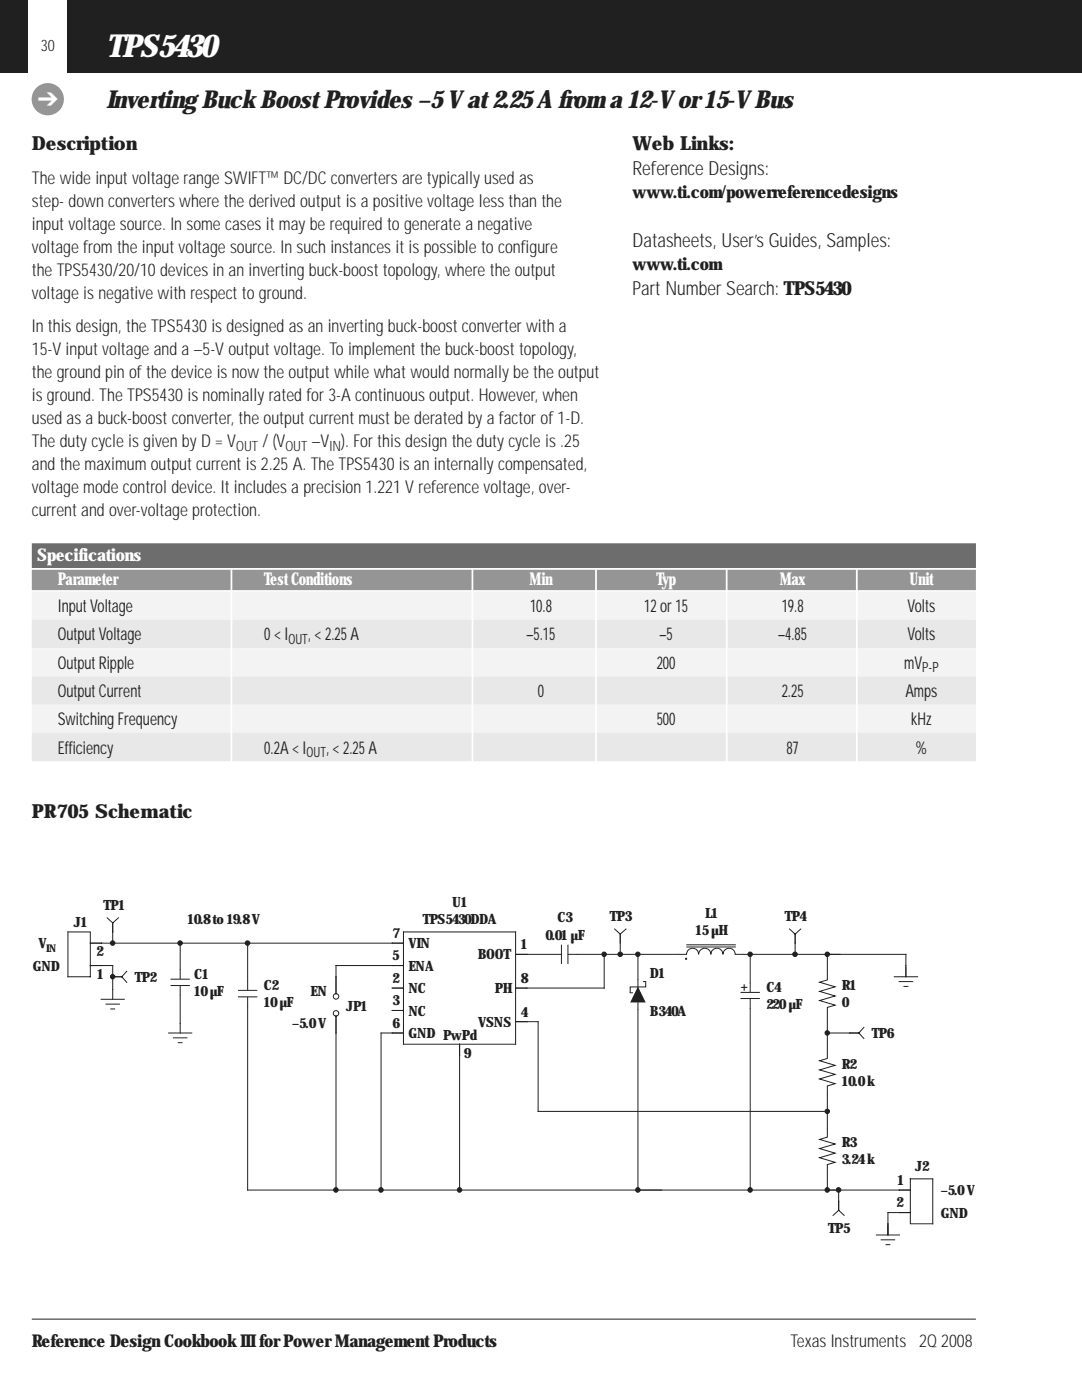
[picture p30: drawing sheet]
<svg xmlns="http://www.w3.org/2000/svg" width="216mm" height="279mm" viewBox="0 0 216 279" stroke-linecap="round" stroke-linejoin="round" font-family="sans-serif">
<defs><g id="words">
<text font-size="6.3" fill="#fff" x="21.2" y="11.3">TPS5430</text>
<text font-size="4.9" fill="#231f20" x="21.2" y="21.5">InvertingBuckBoostProvides –5V at2.25Afroma 12-V or15-V Bus</text>
<text font-size="4.6" fill="#fff" x="7.5" y="21.4">➔</text>
<g font-size="3.9" fill="#231f20">
<text x="6.3" y="30">Description</text>
<text x="126.2" y="30">Web Links:</text>
<text x="126.2" y="34.9">ReferenceDesigns:</text>
<text x="126.2" y="49.4">Datasheets, User’sGuides, Samples:</text>
<text x="126.2" y="58.9">PartNumberSearch: TPS5430</text>
<text x="6.3" y="163.3">PR705 Schematic</text>
</g>
<g font-size="3.5" fill="#231f20">
<text x="6.3" y="41.3">step- downconverterswherethederived outputisa positivevoltagelessthanthe</text>
<text x="6.3" y="36.7">ThewideinputvoltagerangeSWIFT™ DC/DCconvertersaretypicallyused as</text>
<text x="126.2" y="39.5">www.ti.com/powerreferencedesigns</text>
<text x="6.3" y="45.8">inputvoltagesource. Insomecasesitmayberequired togeneratea negative</text>
<text x="6.3" y="50.4">voltagefromtheinputvoltagesource. Insuchinstancesitispossibletoconfigure</text>
<text x="126.2" y="54">www.ti.com</text>
<text x="6.3" y="59.6">voltageisnegativewithrespecttoground.</text>
<text x="6.3" y="55">theTPS5430/20/10devicesinaninvertingbuck-boosttopology, wheretheoutput</text>
<text x="6.3" y="70.9">15-Vinputvoltageand a –5-Voutputvoltage. Toimplementthebuck-boosttopology,</text>
<text x="6.3" y="66.3">Inthisdesign, theTPS5430isdesigned asaninvertingbuck-boostconverterwitha</text>
<text x="6.3" y="75.5">theground pinofthedeviceisnowtheoutputwhilewhatwould normallybetheoutput</text>
<text x="6.3" y="80.1">isground. TheTPS5430isnominallyrated for3-A continuousoutput. However, when</text>
<text x="6.3" y="89.2">ThedutycycleisgivenbyD =V</text>
<text x="6.3" y="84.6">used asa buck-boostconverter, theoutputcurrentmustbederated bya factorof1-D.</text>
<text x="52.4" y="89.2">/ (V</text>
<text x="62.2" y="89.2">–V ). Forthisdesignthedutycycleis.25</text>
<text x="6.3" y="93.8">and themaximumoutputcurrentis2.25A. TheTPS5430isaninternallycompensated,</text>
<text x="6.3" y="98.4">voltagemodecontrol device. Itincludesa precision1.221 Vreferencevoltage, over-</text>
<text x="6.3" y="103">currentand over-voltageprotection.</text>
<text x="11.5" y="122.2">InputVoltage</text>
<text x="105.8" y="122.2">10.8</text>
<text x="128.5" y="122.2">12or15</text>
<text x="156" y="122.2">19.8</text>
<text x="181.1" y="122.2">Volts</text>
<text x="11.5" y="127.8">OutputVoltage</text>
<text x="52.7" y="127.8">0&lt; I</text>
<text x="61.5" y="127.8">, &lt; 2.25A</text>
<text x="105.1" y="127.8">–5.15</text>
<text x="131.6" y="127.8">–5</text>
<text x="155.3" y="127.8">–4.85</text>
<text x="181.1" y="127.8">Volts</text>
<text x="11.5" y="133.5">OutputRipple</text>
<text x="131" y="133.5">200</text>
<text x="180.4" y="133.5">mV</text>
<text x="11.5" y="139.1">OutputCurrent</text>
<text x="107.3" y="139.1">0</text>
<text x="156" y="139.1">2.25</text>
<text x="180.6" y="139.1">Amps</text>
<text x="11.5" y="144.8">Switching Frequency</text>
<text x="131" y="144.8">500</text>
<text x="181.8" y="144.8">kHz</text>
<text x="11.5" y="150.4">Efficiency</text>
<text x="52.7" y="150.4">0.2A &lt; I</text>
<text x="65.1" y="150.4">, &lt; 2.25A</text>
<text x="156.9" y="150.4">87</text>
<text x="182.8" y="150.4">%</text>
<text x="6.3" y="268.8">Reference DesignCookbookIII forPowerManagementProducts</text>
<text x="157.7" y="268.8">TexasInstruments 2Q2008</text>
</g>
<g font-size="3.5" fill="#fff">
<text x="7.4" y="111.9">Specifications</text>
<text x="11.5" y="116.7">Parameter</text>
<text x="52.7" y="116.7">TestConditions</text>
<text x="105.7" y="116.7">Min</text>
<text x="131" y="116.7">Typ</text>
<text x="155.6" y="116.7">Max</text>
<text x="181.5" y="116.7">Unit</text>
</g>
<text font-size="3.2" fill="#231f20" x="8.1" y="10.2">30</text>
<g font-size="2.8" fill="#231f20">
<text x="47.1" y="89.9">OUT</text>
<text x="57" y="89.9">OUT</text>
<text x="65.7" y="89.9">IN</text>
<text x="57.6" y="128.5">OUT</text>
<text x="184" y="134.2">P-P</text>
<text x="61.2" y="151.1">OUT</text>
<text x="14.7" y="185">J1</text>
<text x="20.6" y="181.6">TP1</text>
<text x="37.4" y="184.3">10.8to 19.8V</text>
<text x="84.3" y="184.4">TPS5430DDA</text>
<text x="90.2" y="180.9">U1</text>
<text x="111.3" y="184.1">C3</text>
<text x="121.7" y="183.8">TP3</text>
<text x="140.7" y="183.1">L1</text>
<text x="156.6" y="183.8">TP4</text>
<text x="7.7" y="189.2">V</text>
<text x="19.2" y="190.8">2</text>
<text x="78.3" y="191.7">5</text>
<text x="78.3" y="187.2">7</text>
<text x="81.5" y="189.2">VIN</text>
<text x="95.3" y="191.5">BOOT</text>
<text x="103.9" y="189.4">1</text>
<text x="108.9" y="187.5">0.01 µF</text>
<text x="138.8" y="186.6">15µH</text>
<text x="6.5" y="193.7">GND</text>
<text x="19.4" y="195.3">1</text>
<text x="26.9" y="195.9">TP2</text>
<text x="38.7" y="195.4">C1</text>
<text x="52.6" y="197.6">C2</text>
<text x="78.3" y="196.2">2</text>
<text x="81.5" y="193.7">ENA</text>
<text x="103.9" y="196.2">8</text>
<text x="129.7" y="195.2">D1</text>
<text x="147.8" y="197.8">+</text>
<text x="168" y="197.6">R1</text>
<text x="38.7" y="198.8">10µF</text>
<text x="52.6" y="201.1">10µF</text>
<text x="61.9" y="198.8">EN</text>
<text x="69" y="201.7">JP1</text>
<text x="78.3" y="200.6">3</text>
<text x="81.5" y="198.2">NC</text>
<text x="81.5" y="202.7">NC</text>
<text x="98.8" y="198.2">PH</text>
<text x="103.9" y="202.9">4</text>
<text x="129.7" y="202.7">B340A</text>
<text x="152.9" y="198">C4</text>
<text x="152.9" y="201.4">220µF</text>
<text x="168" y="201">0</text>
<text x="58.3" y="205.2">–5.0V</text>
<text x="78.3" y="205.1">6</text>
<text x="81.5" y="207.2">GND PwPd</text>
<text x="95.4" y="204.9">VSNS</text>
<text x="174" y="207.1">TP6</text>
<text x="92.6" y="211.1">9</text>
<text x="168" y="213.3">R2</text>
<text x="168" y="216.7">10.0k</text>
<text x="168" y="228.9">R3</text>
<text x="168" y="232.4">3.24k</text>
<text x="182.6" y="233.7">J2</text>
<text x="179.1" y="236.5">1</text>
<text x="187.7" y="238.5">–5.0V</text>
<text x="178.9" y="241">2</text>
<text x="187.7" y="243">GND</text>
<text x="165.2" y="246.1">TP5</text>
</g>
<text font-size="2.1" fill="#231f20" x="9.2" y="189.9">IN</text>
</g></defs>
<path d="M-.1 -.1h216v14.6h-216z" fill="#231f20"/>
<path d="M5.6 -.1h7.8v14.6h-7.8z" fill="#fff"/>
<circle cx="9.5" cy="19.8" r="3.2" fill="#939598"/>
<path d="M6.3 263.3h188.4" fill="none" stroke="#231f20" stroke-width=".2"/>
<path d="M6.3 110.9h188.4" fill="none" stroke="#6c6d70" stroke-width="4.9" stroke-linecap="butt"/>
<path d="M6.3 115.7h188.4" fill="none" stroke="#939598" stroke-width="4.1" stroke-linecap="butt"/>
<path d="M6.3 120.9h188.4M6.3 132.2h188.4M6.3 143.5h188.4" fill="none" stroke="#f2f3f4" stroke-width="5.6" stroke-linecap="butt"/>
<path d="M6.3 126.5h188.4M6.3 137.8h188.4M6.3 149.1h188.4" fill="none" stroke="#e7e8e9" stroke-width="5.6" stroke-linecap="butt"/>
<path d="M6.3 168.2h189.8v90.6h-189.8z" fill="#fff"/>
<path d="M22.5 194.9v2.6" fill="none" stroke="#231f20" stroke-width=".2"/>
<circle cx="22.5" cy="194.9" r=".45" fill="#231f20"/>
<circle cx="22.5" cy="194.9" r=".45" fill="none" stroke="#231f20" stroke-width=".2"/>
<circle cx="22.5" cy="188.2" r=".45" fill="#231f20"/>
<g fill="none" stroke="#231f20" stroke-width=".2">
<path d="M36 188.2v5.3M36 198.6v5.6"/>
<circle cx="22.5" cy="188.2" r=".45"/>
</g>
<circle cx="35.9" cy="188.2" r=".45" fill="#231f20"/>
<circle cx="35.9" cy="188.2" r=".45" fill="none" stroke="#231f20" stroke-width=".2"/>
<circle cx="49.4" cy="188.2" r=".45" fill="#231f20"/>
<circle cx="49.4" cy="188.2" r=".45" fill="none" stroke="#231f20" stroke-width=".2"/>
<circle cx="76" cy="237.5" r=".46" fill="#231f20"/>
<circle cx="76" cy="237.5" r=".46" fill="none" stroke="#231f20" stroke-width=".2"/>
<circle cx="91.7" cy="237.5" r=".46" fill="#231f20"/>
<circle cx="91.7" cy="237.5" r=".46" fill="none" stroke="#231f20" stroke-width=".2"/>
<circle cx="120.5" cy="190.4" r=".45" fill="#231f20"/>
<circle cx="120.5" cy="190.4" r=".45" fill="none" stroke="#231f20" stroke-width=".2"/>
<circle cx="127.3" cy="237.5" r=".46" fill="#231f20"/>
<circle cx="127.3" cy="237.5" r=".46" fill="none" stroke="#231f20" stroke-width=".2"/>
<circle cx="127.3" cy="190.4" r=".45" fill="#231f20"/>
<circle cx="127.3" cy="190.4" r=".45" fill="none" stroke="#231f20" stroke-width=".2"/>
<circle cx="123.8" cy="190.4" r=".46" fill="#231f20"/>
<g fill="none" stroke="#231f20" stroke-width=".2">
<path d="M158.7 188.2v2.3"/>
<circle cx="123.8" cy="190.4" r=".46"/>
</g>
<circle cx="158.6" cy="190.4" r=".45" fill="#231f20"/>
<g fill="none" stroke="#231f20" stroke-width=".2">
<path d="M165.1 234.3v3.2"/>
<circle cx="158.6" cy="190.4" r=".45"/>
</g>
<circle cx="165.1" cy="237.5" r=".46" fill="#231f20"/>
<g fill="none" stroke="#231f20" stroke-width=".2">
<path d="M165.1 221.8v3.3"/>
<circle cx="165.1" cy="237.5" r=".46"/>
</g>
<circle cx="165.1" cy="221.8" r=".45" fill="#231f20"/>
<circle cx="165.1" cy="221.8" r=".45" fill="none" stroke="#231f20" stroke-width=".2"/>
<circle cx="165.1" cy="190.4" r=".45" fill="#231f20"/>
<g fill="none" stroke="#231f20" stroke-width=".2">
<path d="M22.5 186v2.2M22.5 192.7v2.2M49.4 188.2v7.5M120.6 190.5v6.7M127.3 190.5v4.9M76 206.2h2.3M165.1 202.9v6.5M165.1 218.6v3.2M179.4 242h-2.2v2.2"/>
<circle cx="165.1" cy="190.4" r=".45"/>
</g>
<circle cx="165.1" cy="206.1" r=".45" fill="#231f20"/>
<g fill="none" stroke="#231f20" stroke-width=".2">
<path d="M20.3 188.2h15.7M22.5 194.9h1.8M24.3 194.9l1 1.1M25.3 193.8l-1 1.1M165.1 190.5v3.2M49.4 200.9v36.6M76 206.2v31.3h-9M91.7 210.6v26.9M127.3 201.6v35.9M177.2 244.2v2.3"/>
<circle cx="165.1" cy="206.1" r=".45"/>
</g>
<circle cx="67" cy="237.5" r=".46" fill="#231f20"/>
<g fill="none" stroke="#231f20" stroke-width=".2">
<path d="M105.1 190.5h5M115.3 190.5h12M105.1 203.9h2.3"/>
<circle cx="67" cy="237.5" r=".46"/>
</g>
<circle cx="149.7" cy="237.5" r=".46" fill="#231f20"/>
<g fill="none" stroke="#231f20" stroke-width=".2">
<path d="M148.4 190.5h10.3"/>
<circle cx="149.7" cy="237.5" r=".46"/>
</g>
<circle cx="149.7" cy="190.4" r=".45" fill="#231f20"/>
<g fill="none" stroke="#231f20" stroke-width=".2">
<path d="M165.1 237.5h14.3"/>
<circle cx="149.7" cy="190.4" r=".45"/>
</g>
<circle cx="167.3" cy="237.5" r=".46" fill="#231f20"/>
<g fill="none" stroke="#231f20" stroke-width=".2">
<path d="M13.6 186h4.4v8.9h-4.4zM18 192.7h4.5M18 188.2h2.3M20.2 199.4h4.6M21.4 183.2l1.1 1M22.5 184.2v1.8M22.5 197.5v1.9M23.6 183.2l-1.1 1M34 196.7h3.9M34 195.4h3.9M36 188.2h44.5M36 193.5v1.9"/>
<path d="M36 196.7v1.9M47.5 198.9h3.8M47.5 197.6h3.8M49.4 195.7v1.9M49.4 198.9v2M78.3 197.2h2.2M80.5 192.7h-13.5v5.6M80.5 186h22.4v22.4h-22.4zM102.9 190.5h2.2M102.9 197.2h17.7M110.1 190.5h1.9M112 188.5v3.9"/>
<path d="M113.3 190.5h2M113.3 188.5v3.9M122.6 185.4l1.2 1M123.8 186.4v4M124.9 185.4l-1.1 1M127.3 190.5h9.7a1.21 1.21 0 0 1 1.2-1.3 1.21 1.21 0 0 1 1.2 1.3 1.22 1.22 0 0 1 1.2-1.3 1.22 1.22 0 0 1 1.2 1.3 1.21 1.21 0 0 1 1.3-1.3 1.21 1.21 0 0 1 1.2 1.3 1.22 1.22 0 0 1 1.2-1.3 1.22 1.22 0 0 1 1.2 1.3h1.7M136.8 191.3h.2v.1h-.2zM136.9 189h9.9M136.9 188.6h9.9M149.7 190.5v5.6M157.5 185.4l1.2 1M158.7 190.5h22.1v4.4"/>
<path d="M158.7 186.4v1.8M159.8 185.4l-1.1 1M165.1 193.7v1.9l-1.6 .4 3.1 .9-3.1 1 3.1 .9-3.1 .9 3.1 .9-1.5 .5v1.8M178.4 194.9h4.7M179.4 195.9h2.7M180.4 196.9h.8M21.1 200.4h2.7M22.1 201.4h.8M33.6 206.2h4.7M34.6 207.1h2.7M35.6 208.1h.7M36 204.2v2"/>
<path d="M67 202.8v34.7h-17.6M78.3 206.2h2.2M78.3 201.7h2.2M91.7 208.4v2.2M102.9 203.9h2.2M107.4 203.9v17.9h57.7M149.7 201.3v36.2M165.1 209.4v1.8l-1.6 .5 3.1 .9-3.1 .9 3.1 .9-3.1 .9 3.1 1-1.5 .4v1.9M165.1 206.2h6.3M171.4 206.2l1 1.1M172.4 205l-1 1.2M76 237.5h91.6"/>
<path d="M165.1 225.1v1.8l-1.6 .5 3.1 .9-3.1 .9 3.1 .9-3.1 1 3.1 .9-1.5 .4v1.9M167.3 237.5v4M179.4 237.5h2.2M181.6 235.3h4.5v8.9h-4.5zM167.3 241.5l-1.1 1.1M167.3 241.5l1.1 1.1M174.9 246.5h4.6M175.8 247.4h2.7M176.8 248.4h.8M177.2 244.5v2M179.4 242h2.2"/>
<circle cx="67.1" cy="198.9" r=".55"/>
<circle cx="67.1" cy="202.2" r=".55"/>
<circle cx="167.3" cy="237.5" r=".46"/>
</g>
<path d="M127.3 196.9l1.5 3.2h-3.1z" fill="#231f20"/>
<path d="M127.3 195.4v6.2M128.4 195.9h.4v1.1h-3.1v1.1h.5M147.8 198.1h3.8M147.8 199.3h3.8M149.7 196.1v2M149.7 199.4v1.9" fill="none" stroke="#231f20" stroke-width=".2"/>
<path d="M46.2 113.6v39M94.3 113.6v39M118.9 113.6v39M145 113.6v39M171 113.6v39" fill="none" stroke="#fff" stroke-width=".35"/>
<use href="#words"/>
</svg>
